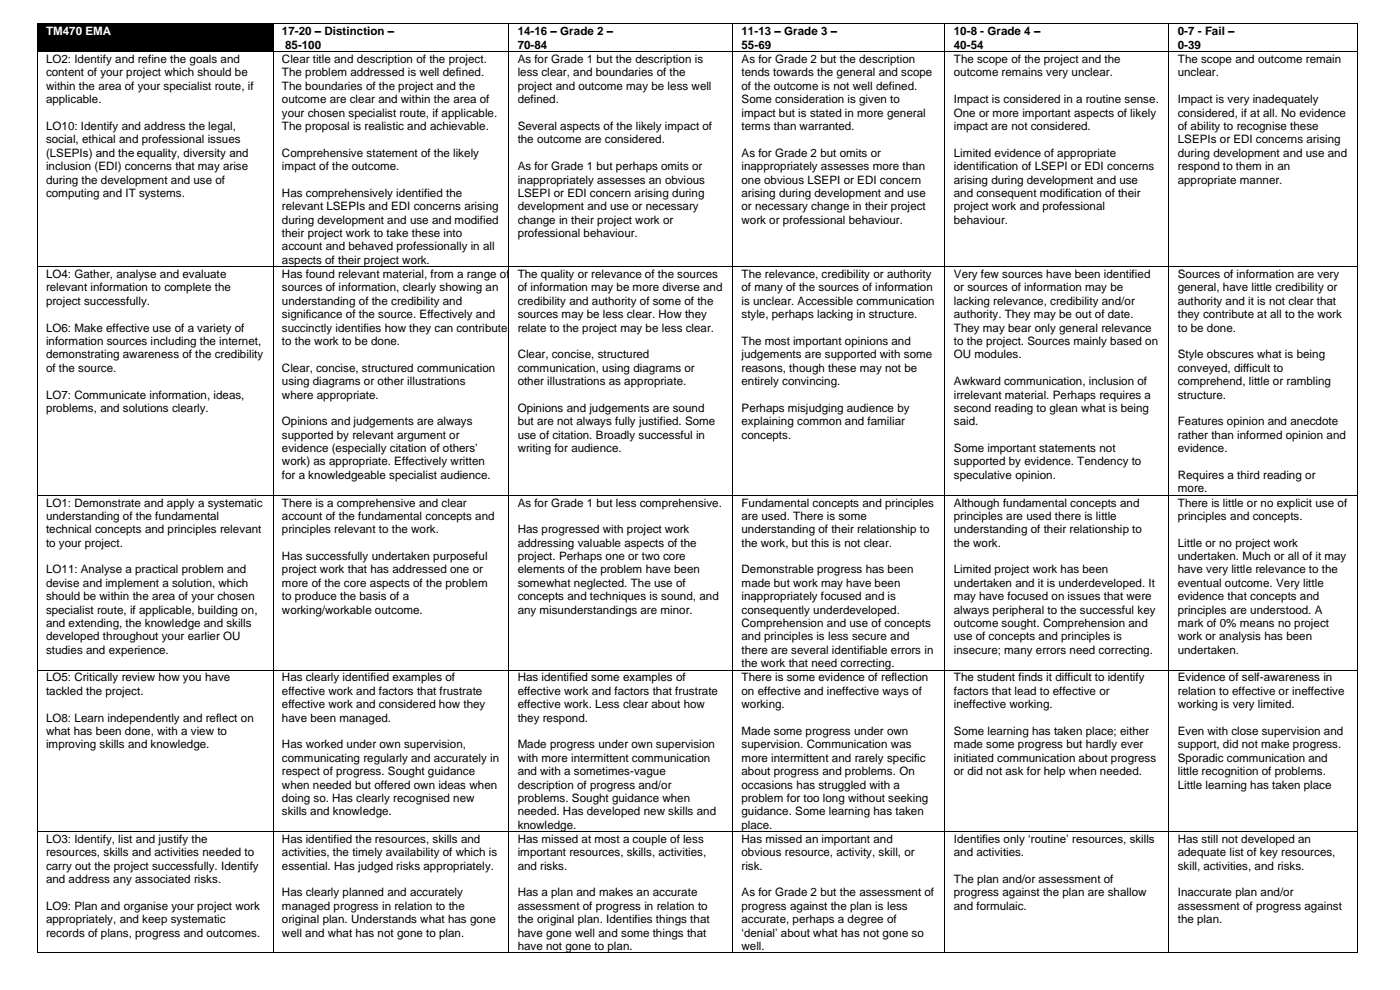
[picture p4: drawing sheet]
<svg xmlns="http://www.w3.org/2000/svg" width="297mm" height="210mm" viewBox="0 0 297 210" stroke-linecap="round" stroke-linejoin="round" font-family="sans-serif">
<defs><g id="words">
<text font-size="2.5" fill="#fff" x="9.8" y="7.5">TM470 EMA</text>
<g font-size="2.5">
<text x="59.8" y="7.5">17-20 – Distinction –</text>
<text x="60.5" y="10.4">85-100</text>
<text x="109.8" y="7.5">14-16 – Grade 2 –</text>
<text x="109.8" y="10.4">70-84</text>
<text x="157.3" y="7.5">11-13 – Grade 3 –</text>
<text x="157.3" y="10.4">55-69</text>
<text x="202.4" y="7.5">10-8 - Grade 4 –</text>
<text x="202.4" y="10.4">40-54</text>
<text x="249.9" y="7.5">0-7 - Fail –</text>
<text x="249.9" y="10.4">0-39</text>
<text x="9.8" y="13.4">LO2: Identify and refine the goals and</text>
<text x="9.8" y="16.2">content of your project which should be</text>
<text x="59.8" y="13.4">Clear title and description of the project.</text>
<text x="59.8" y="16.2">The problem addressed is well defined.</text>
<text x="109.8" y="13.4">As for Grade 1 but the description is</text>
<text x="109.8" y="16.2">less clear, and boundaries of the</text>
<text x="157.3" y="13.4">As for Grade 2 but the description</text>
<text x="157.3" y="16.2">tends towards the general and scope</text>
<text x="202.4" y="13.4">The scope of the project and the</text>
<text x="202.4" y="16.2">outcome remains very unclear.</text>
<text x="249.9" y="13.4">The scope and outcome remain</text>
<text x="249.9" y="16.2">unclear.</text>
<text x="9.8" y="19">within the area of your specialist route, if</text>
<text x="9.8" y="21.9">applicable.</text>
<text x="59.8" y="19">The boundaries of the project and the</text>
<text x="59.8" y="21.9">outcome are clear and within the area of</text>
<text x="109.8" y="19">project and outcome may be less well</text>
<text x="109.8" y="21.9">defined.</text>
<text x="157.3" y="19">of the outcome is not well defined.</text>
<text x="157.3" y="21.9">Some consideration is given to</text>
<text x="202.4" y="21.9">Impact is considered in a routine sense.</text>
<text x="249.9" y="21.9">Impact is very inadequately</text>
<text x="9.8" y="27.6">LO10: Identify and address the legal,</text>
<text x="59.8" y="24.7">your chosen specialist route, if applicable.</text>
<text x="59.8" y="27.6">The proposal is realistic and achievable.</text>
<text x="109.8" y="27.6">Several aspects of the likely impact of</text>
<text x="157.3" y="24.7">impact but is stated in more general</text>
<text x="157.3" y="27.6">terms than warranted.</text>
<text x="202.4" y="24.7">One or more important aspects of likely</text>
<text x="202.4" y="27.6">impact are not considered.</text>
<text x="249.9" y="24.7">considered, if at all. No evidence</text>
<text x="249.9" y="27.6">of ability to recognise these</text>
<text x="9.8" y="30.4">social, ethical and professional issues</text>
<text x="9.8" y="33.2">(LSEPIs) and the equality, diversity and</text>
<text x="59.8" y="33.2">Comprehensive statement of the likely</text>
<text x="109.8" y="30.4">the outcome are considered.</text>
<text x="157.3" y="33.2">As for Grade 2 but omits or</text>
<text x="202.4" y="33.2">Limited evidence of appropriate</text>
<text x="249.9" y="30.4">LSEPIs or EDI concerns arising</text>
<text x="249.9" y="33.2">during development and use and</text>
<text x="9.8" y="36.1">inclusion (EDI) concerns that may arise</text>
<text x="9.8" y="39">during the development and use of</text>
<text x="9.8" y="41.8">computing and IT systems.</text>
<text x="59.8" y="36.1">impact of the outcome.</text>
<text x="59.8" y="41.8">Has comprehensively identified the</text>
<text x="109.8" y="36.1">As for Grade 1 but perhaps omits or</text>
<text x="109.8" y="39">inappropriately assesses an obvious</text>
<text x="109.8" y="41.8">LSEPI or EDI concern arising during</text>
<text x="157.3" y="36.1">inappropriately assesses more than</text>
<text x="157.3" y="39">one obvious LSEPI or EDI concern</text>
<text x="157.3" y="41.8">arising during development and use</text>
<text x="202.4" y="36.1">identification of LSEPI or EDI concerns</text>
<text x="202.4" y="39">arising during development and use</text>
<text x="202.4" y="41.8">and consequent modification of their</text>
<text x="249.9" y="36.1">respond to them in an</text>
<text x="249.9" y="39">appropriate manner.</text>
<text x="59.8" y="44.6">relevant LSEPIs and EDI concerns arising</text>
<text x="59.8" y="47.5">during development and use and modified</text>
<text x="109.8" y="44.6">development and use or necessary</text>
<text x="109.8" y="47.5">change in their project work or</text>
<text x="157.3" y="44.6">or necessary change in their project</text>
<text x="157.3" y="47.5">work or professional behaviour.</text>
<text x="202.4" y="44.6">project work and professional</text>
<text x="202.4" y="47.5">behaviour.</text>
<text x="59.8" y="50.3">their project work to take these into</text>
<text x="59.8" y="53.1">account and behaved professionally in all</text>
<text x="109.8" y="50.3">professional behaviour.</text>
<text x="9.8" y="59">LO4: Gather, analyse and evaluate</text>
<text x="59.8" y="56">aspects of their project work.</text>
<text x="59.8" y="59">Has found relevant material, from a range of</text>
<text x="109.8" y="59">The quality or relevance of the sources</text>
<text x="157.3" y="59">The relevance, credibility or authority</text>
<text x="202.4" y="59">Very few sources have been identified</text>
<text x="249.9" y="59">Sources of information are very</text>
<text x="9.8" y="61.8">relevant information to complete the</text>
<text x="9.8" y="64.7">project successfully.</text>
<text x="59.8" y="61.8">sources of information, clearly showing an</text>
<text x="59.8" y="64.7">understanding of the credibility and</text>
<text x="109.8" y="61.8">of information may be more diverse and</text>
<text x="109.8" y="64.7">credibility and authority of some of the</text>
<text x="157.3" y="61.8">of many of the sources of information</text>
<text x="157.3" y="64.7">is unclear. Accessible communication</text>
<text x="202.4" y="61.8">or sources of information may be</text>
<text x="202.4" y="64.7">lacking relevance, credibility and/or</text>
<text x="249.9" y="61.8">general, have little credibility or</text>
<text x="249.9" y="64.7">authority and it is not clear that</text>
<text x="9.8" y="70.4">LO6: Make effective use of a variety of</text>
<text x="59.8" y="67.5">significance of the source. Effectively and</text>
<text x="59.8" y="70.4">succinctly identifies how they can contribute</text>
<text x="109.8" y="67.5">sources may be less clear. How they</text>
<text x="109.8" y="70.4">relate to the project may be less clear.</text>
<text x="157.3" y="67.5">style, perhaps lacking in structure.</text>
<text x="202.4" y="67.5">authority. They may be out of date.</text>
<text x="202.4" y="70.4">They may bear only general relevance</text>
<text x="249.9" y="67.5">they contribute at all to the work</text>
<text x="249.9" y="70.4">to be done.</text>
<text x="9.8" y="73.2">information sources including the internet,</text>
<text x="9.8" y="76">demonstrating awareness of the credibility</text>
<text x="59.8" y="73.2">to the work to be done.</text>
<text x="109.8" y="76">Clear, concise, structured</text>
<text x="157.3" y="73.2">The most important opinions and</text>
<text x="157.3" y="76">judgements are supported with some</text>
<text x="202.4" y="73.2">to the project. Sources mainly based on</text>
<text x="202.4" y="76">OU modules.</text>
<text x="249.9" y="76">Style obscures what is being</text>
<text x="9.8" y="78.9">of the source.</text>
<text x="59.8" y="78.9">Clear, concise, structured communication</text>
<text x="59.8" y="81.7">using diagrams or other illustrations</text>
<text x="109.8" y="78.9">communication, using diagrams or</text>
<text x="109.8" y="81.7">other illustrations as appropriate.</text>
<text x="157.3" y="78.9">reasons, though these may not be</text>
<text x="157.3" y="81.7">entirely convincing.</text>
<text x="202.4" y="81.7">Awkward communication, inclusion of</text>
<text x="249.9" y="78.9">conveyed, difficult to</text>
<text x="249.9" y="81.7">comprehend, little or rambling</text>
<text x="9.8" y="84.6">LO7: Communicate information, ideas,</text>
<text x="9.8" y="87.4">problems, and solutions clearly.</text>
<text x="59.8" y="84.6">where appropriate.</text>
<text x="109.8" y="87.4">Opinions and judgements are sound</text>
<text x="157.3" y="87.4">Perhaps misjudging audience by</text>
<text x="202.4" y="84.6">irrelevant material. Perhaps requires a</text>
<text x="202.4" y="87.4">second reading to glean what is being</text>
<text x="249.9" y="84.6">structure.</text>
<text x="59.8" y="90.2">Opinions and judgements are always</text>
<text x="59.8" y="93.1">supported by relevant argument or</text>
<text x="59.8" y="95.9">evidence (especially citation of others’</text>
<text x="109.8" y="90.2">but are not always fully justified. Some</text>
<text x="109.8" y="93.1">use of citation. Broadly successful in</text>
<text x="109.8" y="95.9">writing for audience.</text>
<text x="157.3" y="90.2">explaining common and familiar</text>
<text x="157.3" y="93.1">concepts.</text>
<text x="202.4" y="90.2">said.</text>
<text x="202.4" y="95.9">Some important statements not</text>
<text x="249.9" y="90.2">Features opinion and anecdote</text>
<text x="249.9" y="93.1">rather than informed opinion and</text>
<text x="249.9" y="95.9">evidence.</text>
<text x="59.8" y="98.7">work) as appropriate. Effectively written</text>
<text x="59.8" y="101.6">for a knowledgeable specialist audience.</text>
<text x="202.4" y="98.7">supported by evidence. Tendency to</text>
<text x="202.4" y="101.6">speculative opinion.</text>
<text x="249.9" y="101.6">Requires a third reading or</text>
<text x="9.8" y="107.5">LO1: Demonstrate and apply a systematic</text>
<text x="59.8" y="107.5">There is a comprehensive and clear</text>
<text x="109.8" y="107.5">As for Grade 1 but less comprehensive.</text>
<text x="157.3" y="107.5">Fundamental concepts and principles</text>
<text x="202.4" y="107.5">Although fundamental concepts and</text>
<text x="249.9" y="104.4">more.</text>
<text x="249.9" y="107.5">There is little or no explicit use of</text>
<text x="9.8" y="110.3">understanding of the fundamental</text>
<text x="9.8" y="113.1">technical concepts and principles relevant</text>
<text x="59.8" y="110.3">account of the fundamental concepts and</text>
<text x="59.8" y="113.1">principles relevant to the work.</text>
<text x="109.8" y="113.1">Has progressed with project work</text>
<text x="157.3" y="110.3">are used. There is some</text>
<text x="157.3" y="113.1">understanding of their relationship to</text>
<text x="202.4" y="110.3">principles are used there is little</text>
<text x="202.4" y="113.1">understanding of their relationship to</text>
<text x="249.9" y="110.3">principles and concepts.</text>
<text x="9.8" y="116">to your project.</text>
<text x="59.8" y="118.8">Has successfully undertaken purposeful</text>
<text x="109.8" y="116">addressing valuable aspects of the</text>
<text x="109.8" y="118.8">project. Perhaps one or two core</text>
<text x="157.3" y="116">the work, but this is not clear.</text>
<text x="202.4" y="116">the work.</text>
<text x="249.9" y="116">Little or no project work</text>
<text x="249.9" y="118.8">undertaken. Much or all of it may</text>
<text x="9.8" y="121.6">LO11: Analyse a practical problem and</text>
<text x="9.8" y="124.5">devise and implement a solution, which</text>
<text x="59.8" y="121.6">project work that has addressed one or</text>
<text x="59.8" y="124.5">more of the core aspects of the problem</text>
<text x="109.8" y="121.6">elements of the problem have been</text>
<text x="109.8" y="124.5">somewhat neglected. The use of</text>
<text x="157.3" y="121.6">Demonstrable progress has been</text>
<text x="157.3" y="124.5">made but work may have been</text>
<text x="202.4" y="121.6">Limited project work has been</text>
<text x="202.4" y="124.5">undertaken and it is underdeveloped. It</text>
<text x="249.9" y="121.6">have very little relevance to the</text>
<text x="249.9" y="124.5">eventual outcome. Very little</text>
<text x="9.8" y="127.3">should be within the area of your chosen</text>
<text x="9.8" y="130.2">specialist route, if applicable, building on,</text>
<text x="59.8" y="127.3">to produce the basis of a</text>
<text x="59.8" y="130.2">working/workable outcome.</text>
<text x="109.8" y="127.3">concepts and techniques is sound, and</text>
<text x="109.8" y="130.2">any misunderstandings are minor.</text>
<text x="157.3" y="127.3">inappropriately focused and is</text>
<text x="157.3" y="130.2">consequently underdeveloped.</text>
<text x="202.4" y="127.3">may have focused on issues that were</text>
<text x="202.4" y="130.2">always peripheral to the successful key</text>
<text x="249.9" y="127.3">evidence that concepts and</text>
<text x="249.9" y="130.2">principles are understood. A</text>
<text x="9.8" y="133">and extending, the knowledge and skills</text>
<text x="9.8" y="135.8">developed throughout your earlier OU</text>
<text x="157.3" y="133">Comprehension and use of concepts</text>
<text x="157.3" y="135.8">and principles is less secure and</text>
<text x="202.4" y="133">outcome sought. Comprehension and</text>
<text x="202.4" y="135.8">use of concepts and principles is</text>
<text x="249.9" y="133">mark of 0% means no project</text>
<text x="249.9" y="135.8">work or analysis has been</text>
<text x="9.8" y="138.7">studies and experience.</text>
<text x="157.3" y="138.7">there are several identifiable errors in</text>
<text x="157.3" y="141.5">the work that need correcting.</text>
<text x="202.4" y="138.7">insecure; many errors need correcting.</text>
<text x="249.9" y="138.7">undertaken.</text>
<text x="9.8" y="144.6">LO5: Critically review how you have</text>
<text x="9.8" y="147.4">tackled the project.</text>
<text x="59.8" y="144.6">Has clearly identified examples of</text>
<text x="59.8" y="147.4">effective work and factors that frustrate</text>
<text x="109.8" y="144.6">Has identified some examples of</text>
<text x="109.8" y="147.4">effective work and factors that frustrate</text>
<text x="157.3" y="144.6">There is some evidence of reflection</text>
<text x="157.3" y="147.4">on effective and ineffective ways of</text>
<text x="202.4" y="144.6">The student finds it difficult to identify</text>
<text x="202.4" y="147.4">factors that lead to effective or</text>
<text x="249.9" y="144.6">Evidence of self-awareness in</text>
<text x="249.9" y="147.4">relation to effective or ineffective</text>
<text x="9.8" y="153.1">LO8: Learn independently and reflect on</text>
<text x="9.8" y="155.9">what has been done, with a view to</text>
<text x="59.8" y="150.2">effective work and considered how they</text>
<text x="59.8" y="153.1">have been managed.</text>
<text x="109.8" y="150.2">effective work. Less clear about how</text>
<text x="109.8" y="153.1">they respond.</text>
<text x="157.3" y="150.2">working.</text>
<text x="157.3" y="155.9">Made some progress under own</text>
<text x="202.4" y="150.2">ineffective working.</text>
<text x="202.4" y="155.9">Some learning has taken place; either</text>
<text x="249.9" y="150.2">working is very limited.</text>
<text x="249.9" y="155.9">Even with close supervision and</text>
<text x="9.8" y="158.7">improving skills and knowledge.</text>
<text x="59.8" y="158.7">Has worked under own supervision,</text>
<text x="59.8" y="161.6">communicating regularly and accurately in</text>
<text x="109.8" y="158.7">Made progress under own supervision</text>
<text x="109.8" y="161.6">with more intermittent communication</text>
<text x="157.3" y="158.7">supervision. Communication was</text>
<text x="157.3" y="161.6">more intermittent and rarely specific</text>
<text x="202.4" y="158.7">made some progress but hardly ever</text>
<text x="202.4" y="161.6">initiated communication about progress</text>
<text x="249.9" y="158.7">support, did not make progress.</text>
<text x="249.9" y="161.6">Sporadic communication and</text>
<text x="59.8" y="164.4">respect of progress. Sought guidance</text>
<text x="59.8" y="167.3">when needed but offered own ideas when</text>
<text x="109.8" y="164.4">and with a sometimes-vague</text>
<text x="109.8" y="167.3">description of progress and/or</text>
<text x="157.3" y="164.4">about progress and problems. On</text>
<text x="157.3" y="167.3">occasions has struggled with a</text>
<text x="202.4" y="164.4">or did not ask for help when needed.</text>
<text x="249.9" y="164.4">little recognition of problems.</text>
<text x="249.9" y="167.3">Little learning has taken place</text>
<text x="59.8" y="170.1">doing so. Has clearly recognised new</text>
<text x="59.8" y="173">skills and knowledge.</text>
<text x="109.8" y="170.1">problems. Sought guidance when</text>
<text x="109.8" y="173">needed. Has developed new skills and</text>
<text x="157.3" y="170.1">problem for too long without seeking</text>
<text x="157.3" y="173">guidance. Some learning has taken</text>
<text x="9.8" y="178.8">LO3: Identify, list and justify the</text>
<text x="59.8" y="178.8">Has identified the resources, skills and</text>
<text x="109.8" y="175.8">knowledge.</text>
<text x="109.8" y="178.8">Has missed at most a couple of less</text>
<text x="157.3" y="175.8">place.</text>
<text x="157.3" y="178.8">Has missed an important and</text>
<text x="202.4" y="178.8">Identifies only ‘routine’ resources, skills</text>
<text x="249.9" y="178.8">Has still not developed an</text>
<text x="9.8" y="181.6">resources, skills and activities needed to</text>
<text x="9.8" y="184.5">carry out the project successfully. Identify</text>
<text x="59.8" y="181.6">activities, the timely availability of which is</text>
<text x="59.8" y="184.5">essential. Has judged risks appropriately.</text>
<text x="109.8" y="181.6">important resources, skills, activities,</text>
<text x="109.8" y="184.5">and risks.</text>
<text x="157.3" y="181.6">obvious resource, activity, skill, or</text>
<text x="157.3" y="184.5">risk.</text>
<text x="202.4" y="181.6">and activities.</text>
<text x="249.9" y="181.6">adequate list of key resources,</text>
<text x="249.9" y="184.5">skill, activities, and risks.</text>
<text x="9.8" y="187.3">and address any associated risks.</text>
<text x="59.8" y="190.2">Has clearly planned and accurately</text>
<text x="109.8" y="190.2">Has a plan and makes an accurate</text>
<text x="157.3" y="190.2">As for Grade 2 but the assessment of</text>
<text x="202.4" y="187.3">The plan and/or assessment of</text>
<text x="202.4" y="190.2">progress against the plan are shallow</text>
<text x="249.9" y="190.2">Inaccurate plan and/or</text>
<text x="9.8" y="193">LO9: Plan and organise your project work</text>
<text x="9.8" y="195.8">appropriately, and keep systematic</text>
<text x="59.8" y="193">managed progress in relation to the</text>
<text x="59.8" y="195.8">original plan. Understands what has gone</text>
<text x="109.8" y="193">assessment of progress in relation to</text>
<text x="109.8" y="195.8">the original plan. Identifies things that</text>
<text x="157.3" y="193">progress against the plan is less</text>
<text x="157.3" y="195.8">accurate, perhaps a degree of</text>
<text x="202.4" y="193">and formulaic.</text>
<text x="249.9" y="193">assessment of progress against</text>
<text x="249.9" y="195.8">the plan.</text>
<text x="9.8" y="198.7">records of plans, progress and outcomes.</text>
<text x="59.8" y="198.7">well and what has not gone to plan.</text>
<text x="109.8" y="198.7">have gone well and some things that</text>
<text x="109.8" y="201.5">have not gone to plan.</text>
<text x="157.3" y="198.7">‘denial’ about what has not gone so</text>
<text x="157.3" y="201.5">well.</text>
</g>
</g></defs>
<g fill="#000">
<path d="M7.8 5h.2v.2h-.2z" fill-rule="evenodd"/>
<path d="M7.8 5h.2v.2h-.2z" fill-rule="evenodd"/>
<path d="M7.8 10.9h.2v.1h-.2z" fill-rule="evenodd"/>
<path d="M8 5.2h49.8v5.7h-49.8z" fill-rule="evenodd"/>
<path d="M9.8 5.2h46.2v2.8h-46.2z" fill-rule="evenodd"/>
<path d="M57.8 5h.2v.2h-.2z" fill-rule="evenodd"/>
<path d="M57.8 10.9h.2v.1h-.2z" fill-rule="evenodd"/>
<path d="M107.8 5h.2v.2h-.2z" fill-rule="evenodd"/>
<path d="M107.8 10.9h.2v.1h-.2z" fill-rule="evenodd"/>
<path d="M155.3 5h.2v.2h-.2z" fill-rule="evenodd"/>
<path d="M155.3 10.9h.2v.1h-.2z" fill-rule="evenodd"/>
<path d="M200.4 5h.2v.2h-.2z" fill-rule="evenodd"/>
<path d="M200.4 10.9h.2v.1h-.2z" fill-rule="evenodd"/>
<path d="M247.9 5h.2v.2h-.2z" fill-rule="evenodd"/>
<path d="M247.9 10.9h.2v.1h-.2z" fill-rule="evenodd"/>
<path d="M287.9 5h.2v.2h-.2z" fill-rule="evenodd"/>
<path d="M287.9 5h.2v.2h-.2z" fill-rule="evenodd"/>
<path d="M287.9 10.9h.2v.1h-.2z" fill-rule="evenodd"/>
<path d="M7.8 56.5h.2v.1h-.2z" fill-rule="evenodd"/>
<path d="M57.8 56.5h.2v.1h-.2z" fill-rule="evenodd"/>
<path d="M107.8 56.5h.2v.1h-.2z" fill-rule="evenodd"/>
<path d="M155.3 56.5h.2v.1h-.2z" fill-rule="evenodd"/>
<path d="M200.4 56.5h.2v.1h-.2z" fill-rule="evenodd"/>
<path d="M247.9 56.5h.2v.1h-.2z" fill-rule="evenodd"/>
<path d="M287.9 56.5h.2v.1h-.2z" fill-rule="evenodd"/>
<path d="M7.8 105h.2v.1h-.2z" fill-rule="evenodd"/>
<path d="M57.8 105h.2v.1h-.2z" fill-rule="evenodd"/>
<path d="M107.8 105h.2v.1h-.2z" fill-rule="evenodd"/>
<path d="M155.3 105h.2v.1h-.2z" fill-rule="evenodd"/>
<path d="M200.4 105h.2v.1h-.2z" fill-rule="evenodd"/>
<path d="M247.9 105h.2v.1h-.2z" fill-rule="evenodd"/>
<path d="M287.9 105h.2v.1h-.2z" fill-rule="evenodd"/>
<path d="M7.8 142.1h.2v.1h-.2z" fill-rule="evenodd"/>
<path d="M57.8 142.1h.2v.1h-.2z" fill-rule="evenodd"/>
<path d="M107.8 142.1h.2v.1h-.2z" fill-rule="evenodd"/>
<path d="M155.3 142.1h.2v.1h-.2z" fill-rule="evenodd"/>
<path d="M200.4 142.1h.2v.1h-.2z" fill-rule="evenodd"/>
<path d="M247.9 142.1h.2v.1h-.2z" fill-rule="evenodd"/>
<path d="M287.9 142.1h.2v.1h-.2z" fill-rule="evenodd"/>
<path d="M7.8 176.3h.2v.2h-.2z" fill-rule="evenodd"/>
<path d="M57.8 176.3h.2v.2h-.2z" fill-rule="evenodd"/>
<path d="M107.8 176.3h.2v.2h-.2z" fill-rule="evenodd"/>
<path d="M155.3 176.3h.2v.2h-.2z" fill-rule="evenodd"/>
<path d="M200.4 176.3h.2v.2h-.2z" fill-rule="evenodd"/>
<path d="M247.9 176.3h.2v.2h-.2z" fill-rule="evenodd"/>
<path d="M287.9 176.3h.2v.2h-.2z" fill-rule="evenodd"/>
<path d="M7.8 202h.2v.2h-.2z" fill-rule="evenodd"/>
<path d="M7.8 202h.2v.2h-.2z" fill-rule="evenodd"/>
<path d="M57.8 202h.2v.2h-.2z" fill-rule="evenodd"/>
<path d="M107.8 202h.2v.2h-.2z" fill-rule="evenodd"/>
<path d="M155.3 202h.2v.2h-.2z" fill-rule="evenodd"/>
<path d="M200.4 202h.2v.2h-.2z" fill-rule="evenodd"/>
<path d="M247.9 202h.2v.2h-.2z" fill-rule="evenodd"/>
<path d="M287.9 202h.2v.2h-.2z" fill-rule="evenodd"/>
<path d="M287.9 202h.2v.2h-.2z" fill-rule="evenodd"/>
</g>
<g fill="none" stroke="#000" stroke-width=".21">
<path d="M7.9 5.2v5.7M7.9 11v45.5M8 5.1h49.8M8 11h49.8M57.9 5.2v5.7M57.9 11v45.5M58 5.1h49.8M58 11h49.8M107.9 5.2v5.7M107.9 11v45.5M108 5.1h47.3M108 11h47.3"/>
<path d="M155.4 5.2v5.7M155.4 11v45.5M155.5 5.1h44.9M155.5 11h44.9M200.5 5.2v5.7M200.5 11v45.5M200.6 5.1h47.3M200.6 11h47.3M248 5.2v5.7M248 11v45.5M248.1 5.1h39.8M248.1 11h39.8"/>
<path d="M288 5.2v5.7M288 11v45.5M7.9 56.7v48.3M8 56.6h49.8M57.9 56.7v48.3M58 56.6h49.8M107.9 56.7v48.3M108 56.6h47.3M155.4 56.7v48.3M155.5 56.6h44.9M200.5 56.7v48.3M200.6 56.6h47.3"/>
<path d="M248 56.7v48.3M248.1 56.6h39.8M288 56.7v48.3M7.9 105.1v37M8 105h49.8M57.9 105.1v37M58 105h49.8M107.9 105.1v37M108 105h47.3M155.4 105.1v37M155.5 105h44.9M200.5 105.1v37"/>
<path d="M200.6 105h47.3M248 105.1v37M248.1 105h39.8M288 105.1v37M7.9 142.2v34.1M8 142.1h49.8M57.9 142.2v34.1M58 142.1h49.8M107.9 142.2v34.1M108 142.1h47.3M155.4 142.2v34.1M155.5 142.1h44.9"/>
<path d="M200.5 142.2v34.1M200.6 142.1h47.3M248 142.2v34.1M248.1 142.1h39.8M288 142.2v34.1M7.9 176.5v25.5M8 176.4h49.8M57.9 176.5v25.5M58 176.4h49.8M107.9 176.5v25.5M108 176.4h47.3M155.4 176.5v25.5"/>
<path d="M155.5 176.4h44.9M200.5 176.5v25.5M200.6 176.4h47.3M248 176.5v25.5M248.1 176.4h39.8M288 176.5v25.5M8 202.1h49.8M58 202.1h49.8M108 202.1h47.3M155.5 202.1h44.9M200.6 202.1h47.3M248.1 202.1h39.8"/>
</g>
<use href="#words"/>
</svg>
